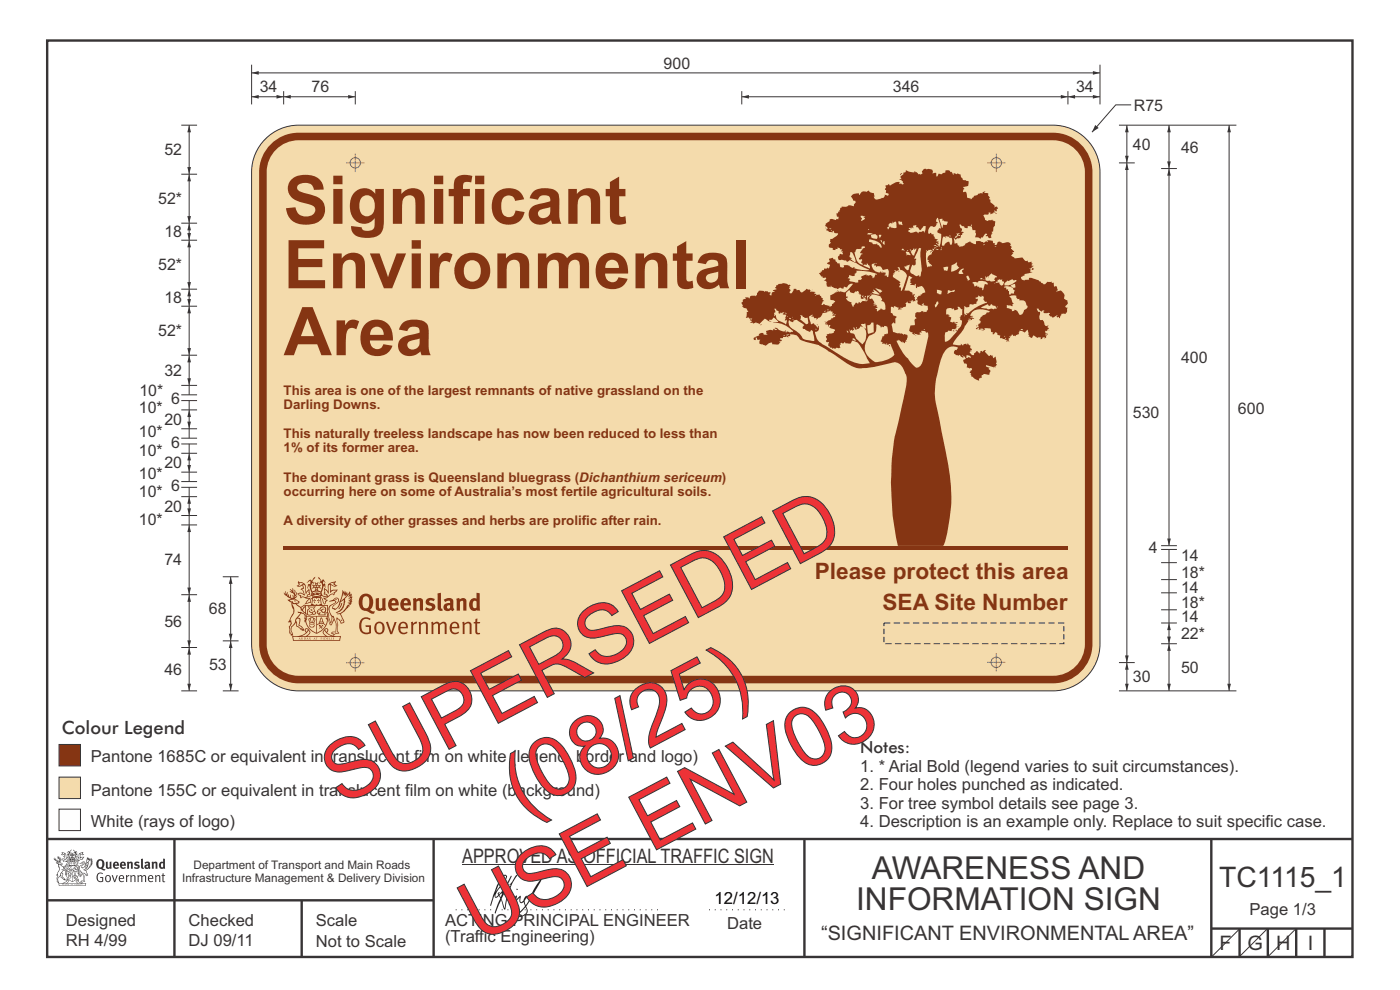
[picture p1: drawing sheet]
<svg xmlns="http://www.w3.org/2000/svg" width="297mm" height="210mm" viewBox="0 0 297 210" stroke-linecap="round" stroke-linejoin="round" font-family="sans-serif">
<defs><g id="words">
<g font-size="17.6" fill="#ed3237">
<text x="72.4" y="171" transform="rotate(-28 72.4 171)">SUPERSEDED</text>
<text x="110.7" y="173.1" transform="rotate(-28 110.7 173.1)">(08/25)</text>
<text x="101.7" y="200.2" transform="rotate(-28 101.7 200.2)">USE ENV03</text>
</g>
<g font-size="14.3" fill="#853513">
<text x="60.2" y="47.5">Significant</text>
<text x="60.2" y="61.2">Environmental</text>
<text x="60.2" y="75.4">Area</text>
</g>
<g font-size="6.7" fill="#373435">
<text x="185" y="186.5">AWARENESS AND</text>
<text x="181.6" y="193.1">INFORMATION SIGN</text>
</g>
<text font-size="6" fill="#373435" x="258.7" y="188.2">TC1115_1</text>
<g font-size="4.8" fill="#853513">
<text x="172.9" y="122.8">Please protect this area</text>
<text x="187.2" y="129.3">SEA Site Number</text>
</g>
<g font-size="4.2" fill="#373435">
<text x="98.1" y="183">APPROVED AS OFFICIAL TRAFFIC SIGN</text>
<text x="174.2" y="199.4">“SIGNIFICANT ENVIRONMENTAL AREA”</text>
<text x="258.7" y="201.6">F</text>
<text x="264.6" y="201.6">G</text>
<text x="270.8" y="201.6">H</text>
<text x="277.4" y="201.6">I</text>
</g>
<text font-size="3.9" fill="#373435" x="13.1" y="155.6">Colour Legend</text>
<text font-size="3.6" x="151.6" y="191.8">12/12/13</text>
<g font-size="3.5" fill="#373435">
<text x="19.3" y="161.6">Pantone 1685C or equivalent in translucent film on white (legend, border and logo)</text>
<text x="182.5" y="159.7">Notes:</text>
<text x="182.5" y="163.7">1. * Arial Bold (legend varies to suit circumstances).</text>
<text x="182.5" y="167.6">2. Four holes punched as indicated.</text>
<text x="19.3" y="168.9">Pantone 155C or equivalent in translucent film on white (background)</text>
<text x="182.5" y="171.6">3. For tree symbol details see page 3.</text>
<text x="19.3" y="175.5">White (rays of logo)</text>
<text x="182.5" y="175.5">4. Description is an example only. Replace to suit specific case.</text>
<text x="14" y="196.4">Designed</text>
<text x="40" y="196.4">Checked</text>
<text x="67" y="196.4">Scale</text>
<text x="94.4" y="196.3">ACTING PRINCIPAL ENGINEER</text>
<text x="154.3" y="197">Date</text>
<text x="265.1" y="194.1">Page 1/3</text>
<text x="14" y="200.8">RH 4/99</text>
<text x="40" y="200.8">DJ 09/11</text>
<text x="67" y="200.8">Not to Scale</text>
<text x="94.4" y="199.8">(Traffic Engineering)</text>
</g>
<g font-size="3.4" fill="#373435">
<text x="140.8" y="14.6">900</text>
<text x="55.1" y="19.6">34</text>
<text x="66.1" y="19.6">76</text>
<text x="189.4" y="19.6">346</text>
<text x="228.3" y="19.6">34</text>
<text x="240.6" y="23.5">R75</text>
<text x="34.9" y="32.9">52</text>
<text x="240.3" y="31.7">40</text>
<text x="250.6" y="32.4">46</text>
<text x="33.6" y="43.4">52*</text>
<text x="34.9" y="50.3">18</text>
<text x="33.6" y="57.4">52*</text>
<text x="34.9" y="64.3">18</text>
<text x="33.6" y="71.4">52*</text>
<text x="250.6" y="76.9">400</text>
<text x="29.6" y="83.9">10*</text>
<text x="34.9" y="79.8">32</text>
<text x="29.5" y="87.6">10*</text>
<text x="36.3" y="85.8">6</text>
<text x="240.3" y="88.7">530</text>
<text x="262.6" y="87.8">600</text>
<text x="29.5" y="92.7">10*</text>
<text x="34.9" y="90.1">20</text>
<text x="36.3" y="95">6</text>
<text x="29.5" y="96.8">10*</text>
<text x="29.5" y="101.6">10*</text>
<text x="34.9" y="99.3">20</text>
<text x="29.5" y="105.4">10*</text>
<text x="36.3" y="104.2">6</text>
<text x="29.5" y="111.3">10*</text>
<text x="34.9" y="108.5">20</text>
<text x="34.9" y="119.9">74</text>
<text x="243.7" y="117.2">4</text>
<text x="250.6" y="119.1">14</text>
<text x="250.6" y="122.6">18*</text>
<text x="250.6" y="125.7">14</text>
<text x="44.3" y="130.3">68</text>
<text x="250.6" y="129">18*</text>
<text x="250.6" y="132">14</text>
<text x="34.9" y="133">56</text>
<text x="250.6" y="135.6">22*</text>
<text x="34.9" y="143.2">46</text>
<text x="44.3" y="142">53</text>
<text x="250.6" y="142.7">50</text>
<text x="240.3" y="144.7">30</text>
</g>
<g font-size="2.8" fill="#853513">
<text x="60.2" y="83.7">This area is one of the largest remnants of native grassland on the</text>
<text x="60.2" y="86.7">Darling Downs.</text>
<text x="60.2" y="93">This naturally treeless landscape has now been reduced to less than</text>
<text x="60.2" y="96">1% of its former area.</text>
<text x="60.2" y="102.2">The dominant grass is Queensland bluegrass (Dichanthium sericeum)</text>
<text x="60.2" y="105.2">occurring here on some of Australia’s most fertile agricultural soils.</text>
<text x="60.2" y="111.4">A diversity of other grasses and herbs are prolific after rain.</text>
</g>
<g font-size="2.5" fill="#373435">
<text x="41.1" y="184.3">Department of Transport and Main Roads</text>
<text x="38.6" y="187.1">Infrastructure Management &amp; Delivery Division</text>
</g>
</g></defs>
<g fill="none" stroke="#373435" stroke-width=".51">
<path d="M10 8.6h276.9v194.4h-276.9zM10 178h277M37 178v25M92 178v25M170.7 178v24.9M257 178v25M10 191h82M64 191v12M257 197h30M263 197v6M269 197v6M275 197v6"/>
<path d="M281 197v6"/>
</g>
<path d="M96.7 193h43.3M150.4 193h16.9" fill="none" stroke="#373435" stroke-width=".21" stroke-dasharray=".2 1" stroke-linecap="butt"/>
<path d="M98.1 183.5h66.1" fill="none" stroke="#373435" stroke-width=".21"/>
<g fill="#373435">
<path d="M21.1 182.6a.94 .94 0 0 0 .2 1.4 .84 .84 0 0 0 0-1.4zM20.7 182.5a.92 .92 0 0 1 1.2-.1 .92 .92 0 0 1 .2 1.2l-.3 .6 .6 .2-.1 .2-.6-.1a1.41 1.41 0 0 1-1.3-1.2z" fill-rule="evenodd"/>
<path d="M22.5 182.8h.4v1.1l.1 .1 .3-.1v-1.1h.3l.1 1.4a1.27 1.27 0 0 1-1.2-.1z" fill-rule="evenodd"/>
<path d="M24.5 183.1l-.1 .3h.4l-.1-.3zM24.1 183a.66 .66 0 0 1 .9-.1 .66 .66 0 0 1 .2 .8h-.8v.2a.42 .42 0 0 0 .7 0l.1 .2a.79 .79 0 0 1-1.1 0 .79 .79 0 0 1 0-1.1z" fill-rule="evenodd"/>
<path d="M26 183.1l-.1 .3h.4l-.1-.3zM25.6 183a.66 .66 0 0 1 .8-.1 .66 .66 0 0 1 .3 .8h-.9l.1 .2a.42 .42 0 0 0 .6 0l.2 .2a.79 .79 0 0 1-1.1 0 .79 .79 0 0 1 0-1.1z" fill-rule="evenodd"/>
<path d="M26.9 182.9l.4-.1v.1a.46 .46 0 0 1 .5-.1 .46 .46 0 0 1 .4 .4v1.1h-.4v-1l-.2-.2-.2 .1v1.1h-.4z" fill-rule="evenodd"/>
<path d="M28.6 183l.5-.2 .5 .1-.1 .3-.5-.1-.1 .2a.56 .56 0 0 1 .7 .6 .56 .56 0 0 1-.8 .4l-.4-.1 .2-.3 .4 .1 .2-.1-.6-.4z" fill-rule="evenodd"/>
<path d="M29.9 182.2l.4-.1v1.8l.2 .4h-.3l-.2-.2z" fill-rule="evenodd"/>
<path d="M31.1 183.7v.3h.3v-.4zM30.7 183a.67 .67 0 0 1 .6-.2 .67 .67 0 0 1 .5 .5l.1 .8-.2 .3-.2-.2a.5 .5 0 0 1-.7 0 .5 .5 0 0 1 0-.7l.6-.1v-.3l-.6 .2z" fill-rule="evenodd"/>
<path d="M32.2 182.9l.3-.1 .1 .1a.46 .46 0 0 1 .5-.1 .46 .46 0 0 1 .3 .4v1.1h-.4v-1l-.1-.2-.3 .1v1.1h-.4z" fill-rule="evenodd"/>
<path d="M34.3 183.1l-.1 .7 .2 .2 .2-.1v-.7zM34.6 182.1l.4 .1v2.1l-.3-.1a.71 .71 0 0 1-1-.6 .71 .71 0 0 1 .9-.7z" fill-rule="evenodd"/>
<path d="M20.8 185.3l.7-.2 .4 .2-.2 .1a.69 .69 0 0 0-.8 .1 .69 .69 0 0 0-.2 .9l.3 .4 .5 .1h.2v-.6h-.4l-.1-.2h.7v.9a.96 .96 0 0 1-1.2-.1 .96 .96 0 0 1-.2-1.1z" fill-rule="evenodd"/>
<path d="M22.6 186a.57 .57 0 0 0-.1 .6 .57 .57 0 0 0 .6 .3 .7 .7 0 0 0-.2-1.1zM22.5 185.8a.69 .69 0 0 1 1.1 .6 .69 .69 0 0 1-1.1 .5 1.04 1.04 0 0 1 0-1.1z" fill-rule="evenodd"/>
<path d="M23.7 185.7l.2-.1 .4 1.3 .4-1.2h.3l-.6 1.4h-.2z" fill-rule="evenodd"/>
<path d="M25.6 185.8l-.2 .4h.7l-.2-.4zM25.4 185.8a.59 .59 0 0 1 .7-.1 .59 .59 0 0 1 .2 .7l-.9 .1a.45 .45 0 0 0 .3 .4 .45 .45 0 0 0 .5-.1l.1 .2a.74 .74 0 0 1-1-.1 .74 .74 0 0 1 .1-1.1z" fill-rule="evenodd"/>
<path d="M26.7 185.7l.2-.1 .1 .3 .5-.3-.1 .3-.4 .2v1h-.2z" fill-rule="evenodd"/>
<path d="M27.6 185.7l.2-.1 .1 .2a.45 .45 0 0 1 .5-.2 .45 .45 0 0 1 .3 .4v1.1h-.2v-1.1l-.2-.2-.4 .2v1.1h-.2z" fill-rule="evenodd"/>
<path d="M29.1 185.7l.3-.1v.2l.4-.2 .4 .3 .3-.3a.37 .37 0 0 1 .5 .4v1.1h-.2v-1.1l-.2-.2-.4 .2v1.1h-.2v-1.1l-.2-.2-.4 .2v1.1h-.2z" fill-rule="evenodd"/>
<path d="M31.8 185.8l-.2 .4h.7l-.2-.4zM31.5 185.8a.59 .59 0 0 1 .8-.1 .59 .59 0 0 1 .2 .7l-.9 .1a.45 .45 0 0 0 .3 .4 .45 .45 0 0 0 .5-.1l.1 .2a.74 .74 0 0 1-1-.1 .74 .74 0 0 1 0-1.1z" fill-rule="evenodd"/>
<path d="M32.9 185.7l.2-.1 .1 .2a.45 .45 0 0 1 .4-.2 .45 .45 0 0 1 .4 .4v1.1h-.2v-1.1l-.2-.2-.4 .2v1.1h-.3z" fill-rule="evenodd"/>
<path d="M34.5 185.3l.2-.1v.5h.4l-.1 .1h-.3v1v.1h.3l-.1 .2-.4-.1v-1.2h-.2v-.1h.2z" fill-rule="evenodd"/>
<path d="M13.2 180.9l.5 .2-.6 .2 .3-.3zM13.7 181.2l.3 .1 .1 1 .3-.5 .1 .5h-.2l-.1 .3-.7 .1v-.3l-.4-.1 .3-.1 .6 .2-.4-.7h.2zM13.2 180.7v.4l-.3 .2 .3 .1 .4-.2 .1 .4-.3 .2 .2 .1 .2 .4-.4-.2-.4 .1 .5 .6 .2-.1 .8 .1-.6 .6 .2 .1 .6-.2-.1-.3 .3-.2h-.2l-.1 .5-.5 .1 .5-.7h-.5l.6-.2-.4 .1 .3-.3-.1-.6-.1-.1-.3 .5v-.2a.8 .8 0 0 0-.9-1.1z" fill-rule="evenodd"/>
<path d="M17 181.1l.5-.2-.3 .2 .4 .2zM16.8 181.2h.1l.1 .9 .3-.2 .4-.1-.3 .3v.2h-.4l-.3 .3-.1-.3h-.3l.1-.2-.1-.4 .4 .6 .1-.1zM16.3 181.5l-.1 .9 .4 .1h-.6l.6 .1-.2 .1h-.3l.4 .4h-.2v.4l-.5-.9 .5 1 .4-.6-.4-.2 .9-.5 .2 .1 .4-.5 .1-.2-.8 .2-.1-.7 .4 .2 .5-.1-.4-.2 .2-.3a.88 .88 0 0 0-1 1.2z" fill-rule="evenodd"/>
<path d="M15.5 182.9l.3 .2h-.2v.3l-.1-.3h-.1h.2z" fill-rule="evenodd"/>
<path d="M15.1 182.9l.2 .2h-.2v.3v-.3h-.2h.2z" fill-rule="evenodd"/>
<path d="M14.9 182.8h.9l.1 .7-.3 .1-.8-.1zM14.8 182.4l-.2 1.3h1.4l-.2-1.3-.1 .2h-.8z" fill-rule="evenodd"/>
<path d="M14.9 184.5v.2l.3-.1-.1-.1zM14.4 183.8l.2 .2-.3 .2v.5l.2 .1 .3-.1-.4-.4 .3 .2 .4-.1-.2-.4 .2-.2zM14.3 183.7h.9a.5 .5 0 0 0 .1 .8l-.3 .3a.47 .47 0 0 1-.7 0 .47 .47 0 0 1 0-.7l.1-.1z" fill-rule="evenodd"/>
<path d="M15.6 184.2l.1-.1a.33 .33 0 0 1 .5-.2 .33 .33 0 0 1 .1 .5l-.3-.1 .2-.2-.4 .1h-.1l.2 .1 .1 .2h.3v.3h-.6l.1-.2h-.3zM15.5 184.2l-.1 .4h.2l-.1 .3h.9v-.3a.44 .44 0 0 0 0-.7 .44 .44 0 0 0-.7 .1z" fill-rule="evenodd"/>
<path d="M15.7 185.7l.4 .1zM15.9 185.2l.1 .4h-.2zM15.9 185.1l-.3 .7-.3 .2a.98 .98 0 0 1 1.1 .1z" fill-rule="evenodd"/>
<path d="M15.6 186l.3 .2v-.2h.2l-.2 .5v-.2l-.3 .1 .2-.2z" fill-rule="evenodd"/>
<path d="M15 185.3l.1 .1-.2 .3zM14.6 185.9h.4a.22 .22 0 0 1-.2 .3 .22 .22 0 0 1-.2-.3zM14.5 185.3l.2 .4zM14.6 185.8l.4 .1zM14.7 185.2l.2 .1-.1 .4zM14.4 185.2l.1 .5a.36 .36 0 0 0 0 .5 .36 .36 0 0 0 .5 0 .36 .36 0 0 0 .1-.5 .41 .41 0 0 0-.1-.5 .41 .41 0 0 0-.6 0z" fill-rule="evenodd"/>
<path d="M14.6 184.1l.2 .2z" fill-rule="evenodd"/>
<path d="M18.3 183.4l.1-.1v.4l-.5 .4z" fill-rule="evenodd"/>
<path d="M17.5 182.9l.2-.1 .3 .2-.7 .8-.1 .3 .3 .1a1.07 1.07 0 0 0 .7-.9l.4-.3v.2a1.36 1.36 0 0 1-1 1.3 1.32 1.32 0 0 0 1.2-1.6l.5-.7-.2 .5 .4-.2-.4 .4 .4-.2-.4 .5 .4-.1-.5 .2h.4l-.4 .2h.4l-.4 .1 .1 .1h-.2l.1 .2-.3 .1a.82 .82 0 0 1-.9 .6l.3 .1 .5 1h-.3l-.2-.4-.4-.2 .1 1.8 .2 .1-.6 .2-.2-.2 .5-.1v-.2a2.24 2.24 0 0 0-.7-2.1l-.1-.2a.7 .7 0 0 1 .7-1l.1-.2zM16.6 184.6l.4 1.2 .2-.8 .2 .3-.3 .7-.4-.8h-.1l.1-.2zM18.5 182.2l.1 .3 .2-.2v.3l.2-.3v.2l-.8 .6zM16.8 183.2l.7-.1 .1 .2a.87 .87 0 0 0-.8 .6 .87 .87 0 0 0 .2 .9l.2 .4-.1 .5-.3-1.1-.2-.1-.1 .1 .1 .3-.2 .3 .3 .1 .2 .7h.3l.3-.6a1.61 1.61 0 0 1 .1 1.4h-.3l-.2 .3h.2l.1 .2 .2-.2h.5l-.2-.3-.1-1.5 .2 .1a.4 .4 0 0 0 .2 .4 .4 .4 0 0 0 .5-.1l-.5-1 .8-.6 .1-.3h.3l-.1-.1 .3-.3h-.2l.2-.3-.1 .1 .1-.3-.1 .1 .1-.4h-.1l.1-.3v-.1l-.2 .2-.1-.4-.2 .4-.1-.4-.1 .2-.2-.3v.3l-.2-.4-.4 1.6a.58 .58 0 0 1-.8 .6l.7-.8v-.4h-.4z" fill-rule="evenodd"/>
<path d="M18.2 185.4l.3 .1z" fill-rule="evenodd"/>
<path d="M12.5 187.5h5.7l-.1 .3h-5.5zM13.5 187.4l.5-.3 .4-.4v.1l.1 .1-.3 .4zM14 186.6h.3l-.2 .2zM16.3 186.7l.3 .4 .6 .3h-.6l-.3-.2-.1-.3zM16.4 186.6h.2l-.1 .2zM12.4 187.4l.1 .5h5.7l.1-.5-.8-.1-.6-.2-.3-.2 .1-.4a.47 .47 0 0 0-.6 .3 .47 .47 0 0 0 .4 .6h-2.3a.47 .47 0 0 0 .4-.6 .47 .47 0 0 0-.6-.3l.1 .4-.3 .2-.6 .2z" fill-rule="evenodd"/>
<path d="M13.3 187.6v.1zM13.3 187.5l-.1 .3h.2z" fill-rule="evenodd"/>
<path d="M13.5 187.5l.1 .3 .1-.3v.3z" fill-rule="evenodd"/>
<path d="M13.9 187.5l.1 .3zM13.8 187.5v.3l.2-.1v-.1z" fill-rule="evenodd"/>
<path d="M14.2 187.6l.1 .1zM14.2 187.5l-.1 .3h.3z" fill-rule="evenodd"/>
<path d="M14.4 187.5h.2l.1 .3h-.3z" fill-rule="evenodd"/>
<path d="M15.1 187.6v.1zM15.1 187.5l-.1 .3h.2z" fill-rule="evenodd"/>
<path d="M15.2 187.5h.3l-.1 .3z" fill-rule="evenodd"/>
<path d="M15.8 187.5h.2l-.1 .3z" fill-rule="evenodd"/>
<path d="M16.1 187.5l.1 .3z" fill-rule="evenodd"/>
<path d="M16.3 187.5l.1 .3zM16.3 187.5v.3l.2-.1v-.1z" fill-rule="evenodd"/>
<path d="M16.6 187.5h.2v.3h-.2z" fill-rule="evenodd"/>
<path d="M16.9 187.5l.1 .3h-.1z" fill-rule="evenodd"/>
<path d="M17.1 187.5l.1 .3z" fill-rule="evenodd"/>
<path d="M17.3 187.5l.1 .3z" fill-rule="evenodd"/>
<path d="M14.9 182.1a.71 .71 0 0 1 .9 .1zM15.6 182.2l.2 .2zM15 182.2l.3 .1zM14.8 182.3l.1 .1zM15.2 181.9h.3zM15.2 181.3h.1v.2zM15.2 181h.2v.2zM15.3 181.6l.1 .2h-.2zM15.4 181.3l.1 .2zM15 181.3l.1 .2h-.1zM15.6 181.3h.1v.2zM14.4 180.6l-.3 .3 .5-.2v.5l-.3-.1-.1 .6 .2-.5 .3 .9v.4h1.2v-.4l.4-.9 .2 .4-.2-.6-.2 .1v-.4l.3 .2-.2-.4-.2 .3-.5-.6v.1a.41 .41 0 0 1 .3 .4 .41 .41 0 0 1-.2 .4l.2-.2a1 1 0 0 1 0 1.1l-.2-.1-.1-.3h.4l-.2-.2 .2-.3-.3 .2v-.5l-.3 .2-.2-.2 .1 .4-.4-.1 .1 .3-.1 .2h.4l-.1 .3-.3 .1a.93 .93 0 0 1 .1-1.1l.1 .3v-.4h-.2l.4-.6-.5 .5-.1-.1z" fill-rule="evenodd"/>
<path d="M12.4 183.4l.4 .1 .6 .5v.3a.83 .83 0 0 1 .6 1.1v-.2a.8 .8 0 0 0-1-.8l.4 .2-.6 .7-.1 .5a.95 .95 0 0 0-.3 1.3l-.1-.1a.77 .77 0 0 1 .1-1.1l-.1-.5-.1 .1 .2-.5a1.31 1.31 0 0 0 0-1.6zM13 185.3h.3l-.1 .8 .5 .4-.2-.1a.68 .68 0 0 1-.6-.8zM12.1 183a.68 .68 0 0 1 1 .3l-.5 .1-.1-.3zM11.4 182.1a1.19 1.19 0 0 0 1 .8h-.5l.4 .4 .1 .6a.9 .9 0 0 1-.2 1.2l-.3 .6 .3-.1v.2a1.04 1.04 0 0 0-.1 1.2l.2 .3h.3l-.1-.2a.8 .8 0 0 1 .2-1.1l.1-.3a.89 .89 0 0 0 1.1 .9l-.6-.6 .1-.8-.3-.1 .4-.5 .4 .3 .1 .8a1.01 1.01 0 0 0-.3-1.4l.3-.5-.4 .3a.41 .41 0 0 1 .4-.5h-.1l-.5 .2-.5-.3 .3-.1a.5 .5 0 0 0-.5-.5l.3-.3-.3 .1 .3-.4-.1-.2-.1 .3-.1-.6-.1 .4-.1-.6-.1 .3-.3-.2 .3 .3-.3-.1a.62 .62 0 0 1 .5 .9l-.1-.4v.4l-.3-.1v-.4l-.1 .3-.1-.3-.2 .2v-.5l-.1 .3-.1-.4v.4z" fill-rule="evenodd"/>
<path d="M12.6 183.1l.1-.1 .2 .2z" fill-rule="evenodd"/>
<path d="M14 183.6h2.7v1l-.1-.9h-2.5v1.2h2.5v-.3v.6v-.2h-1.2v2a2.13 2.13 0 0 0 1.3-1.8 1.69 1.69 0 0 1-1.6 1.8l-.6-.4-.4-.6-.1-1.2v.6l.4 .8 .9 .8v-2h-1.2z" fill-rule="evenodd"/>
<circle cx="17.7" cy="182.9" r=".08"/>
</g>
<g fill="#252726">
<path d="M107.5 188.7l.2-.2-.5 .7zM106.3 189.5l.3 .1-.4 .7-.2-.4zM106.8 185.9l.5-.1a9.3 9.3 0 0 1-2 3.2l-.1 .2 1-2.5zM106.5 186a14.7 14.7 0 0 0-2.2 4.9l-.3 1.1 .1 .2 .8-2.4a.42 .42 0 0 0 .2 .7 .42 .42 0 0 0 .6-.3l.2-.2 .2 .6-1.1 3.1h.2l1.1-2.8 .6 1.9 .2 .2 .2-.5a13.5 13.5 0 0 1 2-6.2l.4-.6-.1-.1-1.6 2.1 .4-.1a14.9 14.9 0 0 0-1.3 5.1l-.4-1.2a1.39 1.39 0 0 1 .2-1.8l.1-.2a.92 .92 0 0 0 .8-1.2 .75 .75 0 0 0-.8 .7l-.1 .2 1.6-3.4h-.1l-.4 .7a10.5 10.5 0 0 1-2.2 3.2l.2-.4a.32 .32 0 0 0-.4 .2 .32 .32 0 0 0 .1 .4l-.5 .4a3.2 3.2 0 0 1 1.1-2.3l.5-.6a2.49 2.49 0 0 0 .7-1.6l-.3-.2z" fill-rule="evenodd"/>
<path d="M111.5 192.4a1.15 1.15 0 0 1 .1 1.3 1.15 1.15 0 0 1-1.2 .6h-.5zM108.1 190.1l-.2 1.7 .3 .2 1.2-1.5-.3 1.1 1.1-1.2a.94 .94 0 0 0 .4 1.2l.5-.3 .3 .9-1.2 1.3a.98 .98 0 0 0-.5 1 1.9 1.9 0 0 0 2.3-1.3l-.1-.3a1.02 1.02 0 0 1 .3-1.4l.5-.9 1.5 .3-.2-.5v.3l-1.1-.2v-.2l2-3.6 .1-.3-.1-.1-1.8 2.7a6.6 6.6 0 0 1-1.5 3l-.2-.2a1.01 1.01 0 0 1 .4-1.4l.1-.3-.3-.1-.3 .4-.2 .6-.6 .4-.1-.4 .1-.9-.2-.1-.8 .9 .2-.9-.2-.1-1.4 1.8 .3-1.4v-.2z" fill-rule="evenodd"/>
<path d="M109.6 188.5l.3 .3h-.3z" fill-rule="evenodd"/>
</g>
<path d="M262.9 197.1l-5.7 5.8M268.8 197.1l-5.8 5.8M274.8 197.2l-5.8 5.8" fill="none" stroke="#373435" stroke-width=".21"/>
<path d="M12.5 164.8h4.6v4.6h-4.6z" fill-rule="evenodd" fill="#f4dbac" stroke="#373435" stroke-width=".21"/>
<path d="M12.5 157.9h4.6v4.6h-4.6z" fill-rule="evenodd" fill="#7d201e" stroke="#373435" stroke-width=".21"/>
<path d="M12.5 171.6h4.6v4.6h-4.6z" fill-rule="evenodd" fill="#fefefe" stroke="#373435" stroke-width=".21"/>
<path d="M56.7 29.1a9.9 9.9 0 0 1 6.6-2.5h160.1a10 10 0 0 1 10 9.9v100.1a10 10 0 0 1-10 10h-160.1a10 10 0 0 1-9.9-10v-100.1a9.9 9.9 0 0 1 3.3-7.4z" fill-rule="evenodd" fill="#f4dbac" stroke="#373435" stroke-width=".21"/>
<path d="M57.4 30.6a8.3 8.3 0 0 1 5.9-2.4h160.1a8.4 8.4 0 0 1 8.4 8.3v100.1a8.4 8.4 0 0 1-8.4 8.4h-160.1a8.4 8.4 0 0 1-8.3-8.4v-100.1a8.3 8.3 0 0 1 2.4-5.9z" fill-rule="evenodd" fill="#853513"/>
<path d="M58.9 31.4a6.7 6.7 0 0 1 4.4-1.6h160.1a6.8 6.8 0 0 1 6.8 6.7v100.1a6.8 6.8 0 0 1-6.8 6.8h-160.1a6.8 6.8 0 0 1-6.7-6.8v-100.1a6.7 6.7 0 0 1 2.3-5.1z" fill-rule="evenodd" fill="#f4dbac"/>
<path d="M53.4 13.7v8.4M60.2 19.3v2.8M226.6 19.3v2.8M233.4 13.7v8.4M53.4 20.5h6.8" fill="none" stroke="#373435" stroke-width=".21"/>
<g fill="#373435">
<path d="M53.4 20.5l1.5-.4v.8z"/>
<path d="M58.7 20.1l1.5 .4-1.5 .4z"/>
</g>
<path d="M226.6 20.5h6.8" fill="none" stroke="#373435" stroke-width=".21"/>
<g fill="#373435">
<path d="M231.9 20.1l1.5 .4-1.5 .4z"/>
<path d="M226.6 20.5l1.5-.4v.8z"/>
</g>
<path d="M240 22.2h-3.3l-5 5.8" fill="none" stroke="#373435" stroke-width=".21"/>
<path d="M232.4 26.5l.7 .7-1.4 .8z" fill="#373435"/>
<path d="M248 123v2.8M248 136.6v10" fill="none" stroke="#373435" stroke-width=".21"/>
<g fill="#373435">
<path d="M248 136.6l.4 1.5h-.8z"/>
<path d="M247.6 145h.8l-.4 1.6z"/>
</g>
<path d="M248 35.8v80M248 116.6v6.4M248 125.8v3.6" fill="none" stroke="#373435" stroke-width=".21"/>
<g fill="#373435">
<path d="M248 35.8l.4 1.5h-.8z"/>
<path d="M247.6 114.2h.8l-.4 1.6z"/>
</g>
<path d="M260.8 26.6v120" fill="none" stroke="#373435" stroke-width=".21"/>
<g fill="#373435">
<path d="M260.8 26.6l.4 1.5h-.8z"/>
<path d="M260.4 145h.8l-.4 1.6z"/>
</g>
<path d="M248 26.6v9.2" fill="none" stroke="#373435" stroke-width=".21"/>
<g fill="#373435">
<path d="M248 26.6l.4 1.5h-.8z"/>
<path d="M247.6 34.2h.8l-.4 1.6z"/>
</g>
<path d="M53.4 15.5h180M237.4 26.6h24.9M246.3 35.8h3.4M246.3 119.4h3.4M246.3 116.6h3.4M246.3 115.8h3.4M246.3 129.4h3.4M246.3 125.8h3.4M246.3 123h3.4M237.4 146.6h24.9" fill="none" stroke="#373435" stroke-width=".21"/>
<g fill="#373435">
<path d="M53.4 15.5l1.5-.4v.8z"/>
<path d="M231.9 15.1l1.5 .4-1.5 .4z"/>
</g>
<path d="M40.1 137.4v9.2" fill="none" stroke="#373435" stroke-width=".21"/>
<g fill="#373435">
<path d="M40.1 137.4l.4 1.5h-.8z"/>
<path d="M39.7 145h.8l-.4 1.6z"/>
</g>
<path d="M40.1 126.2v11.2" fill="none" stroke="#373435" stroke-width=".21"/>
<g fill="#373435">
<path d="M40.1 126.2l.4 1.5h-.8z"/>
<path d="M39.7 135.8h.8l-.4 1.6z"/>
</g>
<path d="M40.1 111.4v14.8" fill="none" stroke="#373435" stroke-width=".21"/>
<g fill="#373435">
<path d="M40.1 111.4l.4 1.5h-.8z"/>
<path d="M39.7 124.6h.8l-.4 1.6z"/>
</g>
<path d="M38.5 137.4h3.3M38.5 126.2h3.3M38.5 146.6h3.3" fill="none" stroke="#373435" stroke-width=".21"/>
<path d="M158 63.1h.8l.1 .2a.89 .89 0 0 1 1.4-.4l.5-.9a.48 .48 0 0 1 .7-.3l.8 .2 .1-.2 .5 .1v.2l.6 .1-.2 .2v.2l.4 .2v-.6l.6-.2v-.2h-.3l.7-.3-.3-.3 .3-.2v-.4l1.3-.4h.7l.6 .4 .1-.2 .3 .3-.2 .1v.4h-.1l.3 .6-.2 .2v.3h.4l.5-.9h.5l.2 .3a.44 .44 0 0 1 .5-.1 .44 .44 0 0 1 .2 .4l.3 .2 1-.8 .3 .2 .4-.1 .2 .2v.3l.2-.1 .9 .2-.3 .1-.1 .2h.3a.65 .65 0 0 0 .9 .2v.2l.3 .2v.2l.4 .2-.1 .3 .4 .3h-.3l-.3 .7 .5 .1-.2-.2h.3l.1 .2 1 .2 .1 .2 .1-.1 .3-.1v-.4l.6-.4 .1-.2-.3-.2a.68 .68 0 0 1-.8-.5 .68 .68 0 0 1 .6-.8l.5-.4 .2 .1 .1-.3 .7 .1 .1-.1 .8 .2 .4-.1 1.5-1.7h-.3a1.07 1.07 0 0 0-1 .8l-.6-.2-.1 .4-.8-.2-.6 .3v-.1l-1.2-.4v-.2h-.2v.3l-.7-.1-.1-.5 .1-.5-.7-.3 .3-.2 .1-.4-.5 .1-.3-.4-.1 .2-.6-.9h.4l-.1-.2 .4-.2-.1-.2h.5v-.4l.6 .1 .2-.2 .2 .2 .3-.8-.7-.3 .6-.4-.1-.6 .8-.2 .1 .3 .5 .1v.4h.2l.2 .4 .4-.1 .2 .8 .6 .2 .2-.2-.2-.3 1-.1v.2l.3-.1 .7 .6 .4-.2-.1 .2 1 .3 1.5 .1h.6l.1-.1-4.2-2-.4 .3-.3-.2-.9-.2-.6 .1a.8 .8 0 0 1 .1-1.1l.3-.2 .3 .1 .2-.2-.2-.3 .2-.2h-.5l.3-.3-1-.5v.3h-.5l.1 .2h-.5l-.2-.4-.7-.1-.1-.2 .1-.5 .4-.3-.2-.1v-.6l.4-.1 1-.6 .3-.6h-.7l-.2-.5h-.3l.2 .3-1-.1v-.2l-.5-.1 .4-.5-.7-.5 .2-.1v-.3l.8-.6v-.3a1.45 1.45 0 0 1 1.4 .1l.1-.2h.4v-.3l.1-.2h-.4l-.2-.8 .3 .1 .2-.5h.3l-.2-.1 .3-.6 .3-.1v-.2h1.2a1.18 1.18 0 0 1 1.3 0v-.4l.5-.5-.1-.3-.5-.1-.5-.9 1-.5 .7-.1 .1 .3h.1a1.03 1.03 0 0 1 1.5-.6l.5-.3 .3 .4 .7 .2 .1 .5 .1 .1-.2 .1 .2 .5a1.62 1.62 0 0 0 1.5-.2 .56 .56 0 0 0 .6-.7l.7 .2 .2-.3-.1-.2h-.6l.1-.7-.2-.1 .2-.5-.1-.4h.4l.2-.2 .3 .3 .4-.3a2.01 2.01 0 0 1 1.7-.5l-.2 .5 .4-.2 .2 .2 .5-.1-.2-.2-.1-.4h-.2v-.3l-.5 .1 .4-.3-.2-.2 .2-.1-.2-.2 .7-.5-.1-.2 .6-.3 .1-.2 1.4 .4h.3v-.3l.3 .3 .1-.1 .4 .5 .2-.1 .3 .1 .4-.2a.65 .65 0 0 1 .1-.7 .65 .65 0 0 1 .8-.1l.6-.2 .6 .2 .2 .5-.2 .3 .8-.1 .2 .8 .4-.7a.73 .73 0 0 0 1-.1l.3-.1 .1-.4 .7-.1 .4 .4 .1-.1 .2 .2 .2 .5 .2-.4 .6 .3 .2-.2 .6 .2 .1 .6 .3 .3 .1 .3 1.2 .2-.1 1-1.1 .2 .3 .5-.2 .1-.1 .6 .4-.1a.59 .59 0 0 1 .4 .7l.1 .5 .7 .2 .1 .2a2.37 2.37 0 0 1 1.4-1l.1-.2 .5-.1 .5 .1v-.3l.6-.2-.3 .2 .1 .1 .8 .1v.6l.4 .4-.3 .1 .3 .3v.5l1 .8-.2 .3 .6-.1 .2 .4h-.2l-.1 .5-.4-.1 .3 .3h-.5l.1 .2-.8 .3v-.4h-.4v.2l.1-.1a.67 .67 0 0 1-.9 .3l-.3 .2 .4 1 .5 .2 1-.3 .2 .4 .1-.3 .4 .3-.1 .9-.4 .5v.7l-.3 .1 .2 .3-.4 .7 .2 .1-.6 .2-.3-.5h-.4l.4-.2-.3-.3-.2 .1-.5 .8h-.4l-.1 .3-.6-.3h-.5l.2-.9-.2-.2 .1-.4-.6-.1-.2-.7-.9-.1-.1 .4-.5-.1-.2-.3-.5-.1-.1-.3-.4 .1 .3 .7 .3 .1-.2 .7h.4l.2 .1-.4 .2v.3h-.2v.6l-.2 .1-.2-.1-.1 .2-.4-.1-.3 .3-.4-.3 .2 1.2 .6-.2 .2 .6h.2v.3a1.7 1.7 0 0 0 1.4-.8l1-.4 .9 .6 .3-.1v-.5l.5-.1 1 .3v.1l.6-.3-.1-.1 .5 .2-.3-.4h.3l1.1 .2v.4l-.1 .1h.5l-.1 .3a.51 .51 0 0 0 .7-.5l.5-.1 .3 .1v.2l1.5-.2v.1a.31 .31 0 0 1 .4 .2 .31 .31 0 0 1-.1 .4v.1h.2l.1 .3-.1 .3 .7 .5-.1 .1-.2 .1-.1 .1h.2l-.5 .6 .8 .6 1.6-.2 .2 .2a.63 .63 0 0 0 .9 .5l.1 .3 .8-.1v.4h.2l-.2 .2v.5l.1-.3 .4 .1-.3 .1-.4 .5-.3-.1v.2h.2v.6h.5l-1.7 .4v.3l-.8 .3 .2 .6 .6 .2v-.1l.9-.1v-.3l.5-.1 1.6 .6 .1 .2h.3l.1 .3 .7 .3 .6-.5 .9-.1v.3h.5v.9l.5-.2a.68 .68 0 0 1 .1 1h-.1v.2l1-.3 .4 .5a.94 .94 0 0 1 .2 1.2l.8 .4 .1 .6-.6 .7 .2 .3h.3l-.1 .2a.77 .77 0 0 1-.3 .9v.2h-.9v.3h-.2l-.1 .5-.2 .1-.1-.3-.2 .1-.3-.1 .3-.3-1.1 .5-.2-.3h-.3l-.3-.3 .3-.4h-1.3l-.1-.3 .2-.1-.4-.1-.1 .2-.5-.2-.3-.5-.4 .1 .3 .6h.4l.1 .4a1.54 1.54 0 0 0 0 1.4h.5l.5 1.2 .4 .1 .4-.1-.1 .1h-.2l.1 .3h.2v.3h-.3l-.2 .5-.3-.1 .1 .5 .4 .1 .1 .2a.32 .32 0 0 0-.3-.1 .32 .32 0 0 0-.3 .2l.4 .1-.2 .1 .1 .3-.5 .2 .2-.1-.3-.2v.1h-.3v.3l-.3 .1 .1-.5-.3 .2-.1-.2-.4 .2-.8-.6-.3 .6-.8-.4 .2-.2-.3-.1 .1-.1-.2-1-.6 .6-.6-.3h-.5l-.2 .3 .1 .3-.8 .3 .1 .2-.2-.1-.3 .1-.3-.3v.2h-.3l-.2 .6-.2-.1 .1 .8h-.7l.4-.4-1.1-.2v-.2h-.5v-.6l-.7-.1 .2-.2-.3-.3h-.2l-.3 .4h-.3v-.3l.2-.1-.5-.1-.1-.7-1.3-.1 .2 .3-.6 .2 .2-.2-.2-.2-.6 .1 .2 .1-.1 .1-.4-.1 .2-.4h-.3l-.2 .4-.2-.2 .6-.5h-.2l.1-.5 .4-.1 .1-.5-.4-.2 .3-.2v-.3l.5-.4v-.1l.5-.2 .3-.4 .7-.1v-.2l-1.2-.3a2.22 2.22 0 0 0-2.9 1.3l.6 .1-.6 .3 .3-.1 .5 .2-.1 .1h-.3l-.1 .3h-.9l.2 .2-.8 1-.5 1.1-1.8 2.3-.2 .6 .6 .1a.79 .79 0 0 0 1.1-.1v-.2l.3 .4 .2-.1v-.2l.6-.1 .1 .3 .3-.4 .2 .4 .3 .1v.6l.3 .1v.3l-.4 .1v.1h.3l-.4 .2 .5 .6h.4l.1-.4 .4-.4h.3l.1 .2 .3 .1v.2l.2-.1v-.4h.3l.1 .2 .5-.4h.3l-.3 .3 .9 .9h.1l.2-.2 .2 .2 .2-.1 .2 .6 .6-.3 .2 1.2-.2 .2 .2 .4h-.2l-.1 .5h-.1v-.2l-.4 .1-1.5-.5v.3l.8 .3-.3 .2 .2 .2a.51 .51 0 0 1 0 .8v.3l-1.3-.2v.2l-.4 .3 .1 .4-.3-.1-.3 .2v.5l-.8-.4-.5-.5h-.3v-.3l-.2-.1 .1-.3-.3-.1v-.2l.3-.2-.1-.2 .2 .1 .1-.4-1.1-.3 .1-.5-.2-.3h-.5l-.1-.8 .5-.2-.3-.5h-.2v.3h-.2l-.1-.2h-.2l-.2-.4a1.12 1.12 0 0 1-1.3-.4l.1-.5h.1l-.1-.2 .5 .1v-.3l.2-.2a1.89 1.89 0 0 0-2.8 .7 23.8 23.8 0 0 0-2 7.3 20.9 20.9 0 0 0 1 7.5l1 5.2a39 39 0 0 1 .6 18.3 7.7 7.7 0 0 1-.9 3h-9.6l-.2-.8a58.5 58.5 0 0 1-.3-22.9l2.2-10.2a4.2 4.2 0 0 0-.4-3.2 2.18 2.18 0 0 0-2.9-1.7 25.6 25.6 0 0 1-6.7 1.1 13.7 13.7 0 0 1-5-2.8l-1.5-.8a9.2 9.2 0 0 0-4.4-1.9 2.83 2.83 0 0 1-2.2-1.4l-1.6-.3 .2 .4h-.5l.1 .3-.4-.3-.1 .2h-.7v.2l-.6 .1v.2l.4 .1-.1 .3h-.4l-.1 .2h.3a1.45 1.45 0 0 1-1.8 .4v-.3l-.8 .2a.6 .6 0 0 1-.5 .4 .6 .6 0 0 1-.6-.3l-.7-.1-.1-.6 .2-.2-.7-.1v-.3l-.2-.1h-.1v.6l-.3-.1-.1-.4 1.2-.6-.1-.1a.56 .56 0 0 1 .5-.4 .56 .56 0 0 1 .5 .4h.8v-.1h-.3l.2-.2-.2-.5 .9-.2 .6 .1 .2-.4 .2 .3h.4l.1-.2-.5-.1v-.2l.5 .1a1.73 1.73 0 0 0 1.5 .7l.3-.2v.4l.2-.2 .8 .2 .2-.1 .2 .1 .2-.3-.1-.1a6.7 6.7 0 0 0-4.2-1.8h1.1v-.1l-1-.8-.3 .4h-.6v.2l.5 .2h-.4l-1.1-.6-1.2 1.2a.86 .86 0 0 0-1.2-.2l-.1-.2h-.6l.4-.1v-.2l-.4-.2 .2-.2 .2 .1 .1-.2h-.6l-.2-.3-.5 .1 .1-1.2 .4-.1-.4-.6-.7-.2v-.2h-.2l.1-.2-.2-.5h-.2l.4-.4v-.2a.45 .45 0 0 1 .6-.4zM210.7 78h.3l-.2 .1zM192.8 58.5l.7 .3-.4 .4 .1 .6-.2 .1 .4 .2-.4 .2 1.1 .2v-.3h.2v.9h.3v-.3h.2a1.08 1.08 0 0 1 1.1 .1 1.08 1.08 0 0 1 .4 1.1l-1 .5v.2a.54 .54 0 0 0-.6 .2 .54 .54 0 0 0-.1 .6h-.3l.5 .3-.2 .4a1 1 0 0 0 1.3 .7l-.3-.3 .2-.3 .2 .1-.1 .3 .9 .2a.92 .92 0 0 1-.2 1.2l-.7 .1v-.2l-.9 .2h-.5l-.3 .2v.8l.2 .4a.74 .74 0 0 0-.3 1.1l-.1 .3h-.8l-.3 1.1 .3 .4h.5l-.2 .1 .1 .2 1.7 .2v-.2h-.2v-.3l.4 .1-.1-.4 .9 .1 .2 .3 .3-.1 .1 .3 .1 .6-1.2 5.1a1.72 1.72 0 0 1-1.4 1.5l-1.6-1.7a12.2 12.2 0 0 1-2.6-4h.4v-.2l.9 .6v-.3l.4 .4 .2-.3 .4-.2-.3-.2 .2-.3a.53 .53 0 0 0 .1-.5 .53 .53 0 0 0-.5-.3l.1-.1-.2-.1-.1 .2a.68 .68 0 0 0-.9-.2v-.2a.83 .83 0 0 1-1.2-.1l-.2-.1-.3-1.5 .4-.6 .1 .3h.3l-.1-.8 .3-.6-.5-.2-.4-.5-.3-.1v-1.3h.5v.2l.2-.1-.1-.3 1.1 .4-.2 .4 .8-.1-.4-.3h.7v-.2h.6l.1-.5-.2-.2 .3-.4 .2 .2 .6 .1 .3-.6 .3 .1-.1 .2 .6-.1-.3-.7 .1-.2h-.2v-.3l.2-.1-.2-.3-.2 .4-.2-.7-.6-.3-1-.1zM171.7 67.1l.8-.3-.4 .4h.5l.1 .3 .6 .1-.1 .2 .4-.4a1.11 1.11 0 0 0 .9-1h.2a.66 .66 0 0 0 .9-.3l.1-.2 .1 .3 .5-.3-.1 .2 .4-.1v.6l.1-.2 .2 .2-.3 .3h.6v.3l-.9 .3 .1 .2-.4 .3-.2-.1-.1 .2h-.3v.1l.3 .1-.8-.1 .5 .3v.2l-.3-.2v.3l.5 .1 .2 .1-.1 .1v.1l.1 .1 .1-.3 .3-.1a.42 .42 0 0 0 0 .7l.9 .3v.1a1 1 0 0 1-1.2 .7l-.5 .1 .1 .2v.2l-.3 .2 .2 .7-.2 .2 .2 .3h.5l-.2 .8 .3 .1 .1 .2 .4 .1v.2l.5-.2v.2l.4-.1v-.1l.6 .1 .4-.2-.2-.1v-.5h.2v-.4l.5 .2 .2-.3 .3 .3 .3-.1a.75 .75 0 0 0 1-.3l.1-.2 .5 .1a1.69 1.69 0 0 1 1.3 1.2l2 3.5a6.2 6.2 0 0 1-5.2-1.1l-3.4-2.1a5.3 5.3 0 0 1-2.8-2.2l-.3-1.3 .4-.1a.8 .8 0 0 0 .3-1.2v.4h-.2l-.8-.9-.5 .2zM185.9 68.9h.4a.58 .58 0 0 1 .6 .6l.3-.3 .3 .2 .1-.2a.65 .65 0 0 1 .8 .8v.8h-.7l-.2 .5-.3 .1v.2l-.4 .8 .5 .2-.1 .4 .5-.1v.2l.5-.2-.1 .3 .8-.2 .9 2.2a5.7 5.7 0 0 1-4.1 1.6 3.4 3.4 0 0 1-2-4.1l.7-1.5a1.71 1.71 0 0 0 1.5-2.3zM205.1 75.4a.65 .65 0 0 1 .8 .5l-.5-.1-.1 .2-.3-.1zM204.1 75.3l.3 .1h-.2zM188.6 73.2h.2v.3zM180.5 70h.3v.2l.4-.3-.1-.2v-.2l.6 .5-.1-.6h.2l-.1 .3 .3 .1 .1-.1 .2 .1 .2-.6a1.75 1.75 0 0 1 1.2 2.6l-.2 .5-.5 .7h-.2v-.2a4.6 4.6 0 0 1-1.5-1.9l-.8-.2-.2-.4zM200.9 65.5l1-.2 .1 .3 .3-.1 .2 .3h.2l.6-.3-.1-.4a.71 .71 0 0 1 .7 .5h.3l-.1 1.3h-.2l-.1 .4-.3 .1 .2 .1 .1 .4 .3 .1v.4a1.59 1.59 0 0 1-.8 1.4l-.2 .3-.2 .1v-.3l-.2 .2 .3 .2-.7 .8a2.79 2.79 0 0 1-1.8 1.4l-.1-1.3 .2-.7 .4-.1 .2-.3 .8 .1v-.4l.7 .1 .3-.8-.2-.1 .1-.1h.3l-.7-.4 .1-.2-.3-.1-.3 .2-.4-.2 .1-.4 .2-.1-.1-.4-.5-.2-.1-.1 .3-.1-.3-.2h-.5l.1-1zM167.3 68l.3-.1v.2l.7 .2a.56 .56 0 0 1 .4-.4 .56 .56 0 0 1 .6 .1l1.3 1-.3 .4 .1 .4h.3l.9 .5v.1l.4-.1v-.3l.5 .2 .3 2.2-1.4-.2a1.54 1.54 0 0 1-1.5-1.1l-1-.9a2.22 2.22 0 0 1-1.6-2.2zM180.9 71.8a.52 .52 0 0 1 .7 .5l-.6-.2zM213.2 71.7l.3 .3zM213.1 71.3l.2-.1-.1 .2-.1 .1zM214.1 71.3l.1 .2zM166.3 71.1h.2v.1l-.2 .1zM166.8 71h.6l-.4 .1h-.2zM194.3 71.1h.1h-.2zM193.9 70.8l.3-.1zM184 69a.65 .65 0 0 0 .9-.6h.4l.1 2.1-1.2 .3zM179.6 70.1l.4 .2v.3l-.3-.1zM202.2 70.1l.3 .2-.4-.1zM180.1 69.9l.2 .1-.1 .2zM208.3 69.8l.1 .3h-.2zM222.4 70h.3zM216.6 69.8l.5 .1-.1 .1h-.5zM196 69.8l.2 .2h-.2zM173 69.7l.3 .1-.3 .1zM182.7 68.8l.9-.2 .2 1.1-.8-.4zM203.2 69.2l.2 .1h-.2zM207.2 69l.2 .1-.3 .1zM161.2 68.9h.4zM173.3 68.8l.2 .1-.2 .1zM164.3 65.5h.4v.3l.5 .2v.4l.2 .1 .1-.2 .2 .1-.1 .2 .3-.3 .5-.1v.2l-.3 .1a.61 .61 0 0 0 .8 .3l-.3 .5 .1 .2-.2 .5h.2l.1-.2a.82 .82 0 0 1-.1 1l-.8-.5a1.49 1.49 0 0 1-1.3-1.5l-.2 .3-.2-.2 .2-.3h-.2v-.2l.3-.2zM169.8 66.8l.5 .2v.3l.3-.1a.52 .52 0 0 0 .7 .2l.2 1.1-.1 .2-.4 .1-1.4-1.2h.3zM202.7 68.3l.5 .1a.26 .26 0 0 1-.3 .1 .26 .26 0 0 1-.2-.2zM168.2 67.8h.2l-.3 .1zM205.5 67.6l.5 .1v.1h-.4zM167.4 67.4l.4 .1v.2l-.4-.1zM168.1 67.2h.1l-.1 .2zM167 67h.1l-.1 .3zM204.5 66.9l.2 .2zM177.1 66.6l.2 .1-.2 .2zM204.5 64.9l.5 .3 .6-.1 .1-.5h.8l.7-.2-.1-.4a.45 .45 0 0 0 .3-.6h-.4v-.3l.5-.1 .1-.4 .3 .3h.4v-.2l.5 .2a.71 .71 0 0 0-.1 .8 .71 .71 0 0 0 .7 .3v.1a11.7 11.7 0 0 0-4 2.4l-.4-.1 .2 .4-.5-.1zM214.2 62.9a1.72 1.72 0 0 1 1.4-.2v.5l.3 .3 .4-.1v.3a1.07 1.07 0 0 1 1.5 1.1l.2 .1-.2 .5a1.53 1.53 0 0 0-.9 1.2l-.6 .2-.2-.3a1 1 0 0 0-.9-.8v.2l-.5 .1 .1-.3-1.2-.3v-.7l1.2 .3v-.5h.3l-.3-.3-.3-1zM166.5 66.3l.4 .1v.1zM175 65.9h.2l-.3 .3zM184.6 62.8a.76 .76 0 0 1 1.2-.3l.3 .1a1.29 1.29 0 0 1 1.1 1l-.2 .3a.99 .99 0 0 1 .8 1.2l.1 .5-.5 .1-.5-.2-.8 .6v-.6l-.3 .1v-.2l.4-.1-.1-.3h-.2l.2-.2-.8-.1 .6-.2-.6-.1 .2-.3-.5-.7-.6-.1zM175.6 65.6l.2 .1-.2 .1zM208.2 65.2l1.4-.7 .2 .3 .3 .1 .1-.3h.3l.1 .2 .6 .1 .3 .4-.1 .2h-.4l-.2 .1-.4-.1-.8 .1-.2-.1-1.2-.2zM198.7 64l.3-.1a1.39 1.39 0 0 1-.5 1.3 1.08 1.08 0 0 1 .2-1.2zM211.5 65h.2l-.1 .2zM179.8 61.8l.5-.2a.7 .7 0 0 0 .9 .5l.2-.3 .3 .1 .3-.2 .3 .4-.3 .1 .8 .5-.2 .1v.5l.6 .1v-.3h.1l.2 .2h.2l-.1 .5h.2l.1-.3 .3 .1-.2 .1-.1 .2-.9-.1-.5 .5-.3-.3-.2 .4-.4-.2-.7 .9-.3-1a1.28 1.28 0 0 1-1.1-.9l.3 .1 .1-.4h-.4v-.3a.7 .7 0 0 1 .3-.8zM193 63.8h.2v.2h-.2zM184 62.7h.6l-.6 .7zM183 62.7l.2 .1-.2 .3zM183.5 62.8h.2l-.2 .3zM194.3 62.8h.1l-.2 .1zM173 62.5l.2 .2-.1 .1zM213.1 60.8a1.52 1.52 0 0 1 2 .7l.2 .1-.1 .6h-.7l-.1 .3h-.2l-.1-.8h-.2v-.3h-.3l-.1-.4h-.5zM184.8 62.2l.1 .3h-.2zM185.3 61.4l1.4 1-.4 .1a1.43 1.43 0 0 1-1.3-.6h.5zM198.8 61.5l1 .2-.1 .7h-.5l-.1-.2h-.3zM201.1 61.6l.8 .1 .7-.2-.2 .4h-.5l-.9 .5zM185.7 61.2l1.1 .2 .4 .3-.5 .4zM189.7 57.3l.4 .1 .1 .2 .5-.3-.1-.2v-.3l-.1 .1v-.2l.1-.1h.2l.2 .7a1.38 1.38 0 0 1 1.1 2.2 4.1 4.1 0 0 1-1 2.2l.1-.7-.5-.1 .3-.6-.2-.2 .3-.2-1.7-1.1v-.5l.2-.1v-.2h.2v-.3h.2zM177.7 61.5l.2 .1-.2 .1zM172.2 61.6l.2-.1zM206.3 59.9l.5-.1 .5 .1a1.42 1.42 0 0 1 2.3 .4l-.7-.1-.3 1.3-.2 .1v-.4l-.2-.1v-.2l-.4 .2v-.2l-.5-.1v-.2l-.6 .2zM214.6 60.5l.7-.3 .2 .7-.6 .2-.5-.4zM211.6 59.4l.4-.2 .7 .1-.1 .3 .4 .1a.52 .52 0 0 1-.2 .7 .52 .52 0 0 1-.8-.2v-.3l-.7 .1v-.2l.4-.1zM213.7 59.5l.2 .1 1-.3 .1 .2a.39 .39 0 0 1 .7 .1 3 3 0 0 1-2.6 .9v-.4zM211.1 60l.1-.1-.2 .3zM180.1 58.4l.9 .2 .4-.1-.1-.4 .5-.3-.1-.4 2.5 .2 1.9 .5-.1 .2-.3-.1-.2 .7-.2 .1-.2-.4h-.2l-.1-.3-1 .2 .1-.3-.7 .2-.6 .4 .3 .3-.2 .3h-.5l-.2 .3h.2l-.5 .2-1.5-.3v-.2l.3-.1h-.3v-.3l-.3 .1 .2-.4zM209.1 58.6l.3 .2 .1-.2 .3 .1 .7-.7v.1l1 .5-.2 .4-.2-.2v.3h-.2l.2 .3v.2l-.9 .1-.3-.2-.8-.1zM205 58.6l.4-.1 .4 .8-.2 .1-.3 .1zM208.6 59.2h.3l-.3 .1zM208 59h.3l.2 .2-.5 .1zM209.6 58.8l.1 .2h-.1zM184.9 56.2l.2-.2 .5-.1-.1 .2v.3l.3-.1 .1 .3a.89 .89 0 0 1 1.4 .6l.1 .1 .9-.3a1.73 1.73 0 0 1 .1 1.8l-.3-.4-.4 .1 .2-.3-.1-.4h-.2l-.1 .1-.3-.3v.3l-.4-.3-.1 .2a1.73 1.73 0 0 1-1.8-1.6zM195 52.6l.4 .1-.1 1.3 .1 1.4a6.6 6.6 0 0 1-.1 3.2l-.3 .1v-.3h-.1a.76 .76 0 0 1-1.2-.2l-.4-.3a1.72 1.72 0 0 1 .4-1.7l.1 .2 .5-.3-.1-.9 .2-.3-.4 .1zM203.6 57.4l.9-.5-.2 .3a.43 .43 0 0 0-.2 .5 .43 .43 0 0 0 .3 .3l-.8 .1-.2-.1zM190.6 57.3h.1l.1 .3h-.1zM201.9 56.3l1-.6 .2 .1-.1 .5 .5 .4-.6 .6-1.1 .4zM200.1 56.7l1.1-.1-.2 .9-.7-.2zM191.9 56.5h.4v-.2l.7-.2-.3 1.2h-.2l-.3-.2zM219 56.8l.4 .2-.5 .3zM183.1 56.3l.8-.1v-.3l.2 .1 .4 .3 .1 .6zM196.5 53.1a.35 .35 0 0 0 .6-.1h.3l.6 .3-.3 .2-.1 .5a.96 .96 0 0 0-.8 1.1l.3 .2-.2 .2 .3 .2-.1 .1 .6 .5v.3l-.3-.3v.2h-.5l-.1 .2a6 6 0 0 1-.2-3.4zM181.8 52.8h.8l.3-.2-.1-.2 .2-.1h.4l.1 .2a1.29 1.29 0 0 0-1 1.2l.5 .1v.1h-.3l-.5 1 .2 .2h.5l-.2 .7 .3 .1v.3a2.53 2.53 0 0 1-1.6-2.7zM185.8 55.8l.2 .1-.2 .1zM180.4 53.5h.4l.4 .7 .3 1.4h-.3l-.9-.7h.4l-.4-.4zM193.4 53h.3v-.2l.3-.1v.4l.5-.4-.6 1.5a.66 .66 0 0 1-.5-1zM192.2 53.4h.2a.59 .59 0 0 1 .7 .5l.1 .3-.7-.2-.2 .2zM197.4 53.3h.3l-.3 .3zM191.3 52.8h.3l.3 .4-.1 .1-.1-.3-.4 .1zM192.4 53.1l.3 .1-.2 .1zM193 52.9h.2l-.1 .4zM197.8 52.8h.3l.1 .2-.2 .2zM199.6 52.9l.2-.1v.2l-.2 .1zM198.5 52.8l.6 .1v.1l-.6-.1zM198.4 52.4l.1 .1-.3 .3zM199.7 52.5l.1-.1-.1 .3zM184.5 50.8l.8 .1a2.07 2.07 0 0 1 1.8 1.6l-.3 .1-.3-.6h-.3l-.2-.4v.2h-.8l-.1-.3-.7-.2zM198.5 52.4l.5-.2-.1 .2zM198.8 46.2h.2l.6 2.2-.2 .1-.2-.1-.4 .6 .1 .1v.2l.8 .3a4.8 4.8 0 0 1-.5 2.8l-.1-.3-.3-.3 .3 .1v-.3v-.1l-.3-.2 .4-.1h-.6l.4-.4-.7-.2v-.3l-.2-.2 .1-.3-.6-.1v-.3l-.4 .2-.3-.1 .2-1 .4-.5h.1a.67 .67 0 0 0 .8 0 .67 .67 0 0 0 .3-.7h.3a.64 .64 0 0 1-.2-1.1zM211.1 52.2h.3l-.3 .1zM198.1 52h.4l.2 .1h-.6zM200.1 50.3l.2-.2v.2l.2-.1 .2 .2 .1-.1h-.2l.1-.3 .8 .3-.2 .2 .6-.1 .1 .8-.1 .7h-.3l-.2-.5a.68 .68 0 0 0-1 .4l-.1 .3h-.5zM208.7 51.8h.3l-.4 .2zM187.5 51.1h.2v.8h-.2l-.3-.4zM198.5 51.7l.4-.1-.1 .2zM186.8 50.9h.2l.2 .5zM184.8 49.8l1.1-.1 .3 .5-.2 .5a.89 .89 0 0 1-1.2-.9zM186.5 49.8h.5l-.4 .8zM202.9 49.5h.7v.1h-.2l-.1 .3h.3l.1 .2-.5-.1v.2l-.4 .3-.2-.1 .1-.2a.42 .42 0 0 0 .2-.7zM201.5 49.9l.2 .3-.3-.1zM184.1 49.5l1 .1-.6 .2-.5-.1zM192.8 48.4l.3-.1 .3 .2v-.2h.3v.2v-.6l.7-.2v.5a.64 .64 0 0 1 .7 .6l.3-.1a1.05 1.05 0 0 1 1-.7l-.3 1.3v-.3l-.7 .2a.4 .4 0 0 0-.6 .3 .75 .75 0 0 0-1.2-.1h-.4l-.5-.3v-.2l.5-.2zM176.3 48.8h.2l-.1 .2h-.1zM184.2 48.6h.2v.2l-.2-.1zM176 48.4l.4 .1-.2 .1h-.2zM188.6 47.5l.4-.2 .1 .1 1-.4 .1 1.3a1.09 1.09 0 0 1-1.4-.2l-.4 .5-.2-.4 .4-.1zM175.1 48.3l.3 .2zM199.3 46.5l.7-.1v.4h.3v.1l.8 .1-.2 .7h-.8l-.1 .6h-.2zM206 47.6l.2 .3h-.2zM190.6 47h.8l.1 .7-.8-.1zM189.2 47h.2l-.1 .3zM182.6 45.8l.4-.1 .6 .2-.3 .1 .2 .4-.6 .5h-.2l.2-.6-.2-.1zM211.2 45.3h.3l-.3 .1zM191.1 36.7l.3 .2h-.2l-.1 .3-.2-.1z" fill-rule="evenodd" fill="#853513"/>
<path d="M187.5 132.2h38.2v4.4h-38.2z" fill="none" stroke="#373435" stroke-width=".21" stroke-dasharray="1.2 .6" stroke-linecap="butt"/>
<path d="M157.4 20.5h69.2" fill="none" stroke="#373435" stroke-width=".21"/>
<g fill="#373435">
<path d="M157.4 20.5l1.5-.4v.8z"/>
<path d="M225.1 20.1l1.5 .4-1.5 .4z"/>
</g>
<path d="M157.4 19.3v2.8M239.1 140.6v6" fill="none" stroke="#373435" stroke-width=".21"/>
<g fill="#373435">
<path d="M239.1 140.6l.4 1.5h-.8z"/>
<path d="M238.7 145h.8l-.4 1.6z"/>
</g>
<path d="M239.1 34.6v106M237.4 140.6h3.4" fill="none" stroke="#373435" stroke-width=".21"/>
<g fill="#373435">
<path d="M239.1 34.6l.4 1.5h-.8z"/>
<path d="M238.7 139h.8l-.4 1.6z"/>
</g>
<path d="M239.1 26.6v8" fill="none" stroke="#373435" stroke-width=".21"/>
<g fill="#373435">
<path d="M239.1 26.6l.4 1.5h-.8z"/>
<path d="M238.7 33h.8l-.4 1.6z"/>
</g>
<g fill="none" stroke="#373435" stroke-width=".21">
<path d="M73.4 34.5h3.9M75.4 32.6v3.9M237.4 34.6h3.4M40.1 105.4v4"/>
<circle cx="75.4" cy="34.5" r="1.1"/>
</g>
<g fill="#373435">
<path d="M40.1 105.4l.4 1.5h-.8z"/>
<path d="M39.7 107.8h.8l-.4 1.6z"/>
</g>
<path d="M40.1 96.2v4" fill="none" stroke="#373435" stroke-width=".21"/>
<g fill="#373435">
<path d="M40.1 96.2l.4 1.5h-.8z"/>
<path d="M39.7 98.6h.8l-.4 1.6z"/>
</g>
<path d="M40.1 87v4" fill="none" stroke="#373435" stroke-width=".21"/>
<g fill="#373435">
<path d="M40.1 87l.4 1.5h-.8z"/>
<path d="M39.7 89.4h.8l-.4 1.6z"/>
</g>
<path d="M40.1 75.4v6.4" fill="none" stroke="#373435" stroke-width=".21"/>
<g fill="#373435">
<path d="M40.1 75.4l.4 1.5h-.8z"/>
<path d="M39.7 80.2h.8l-.4 1.6z"/>
</g>
<path d="M40.1 65v10.4" fill="none" stroke="#373435" stroke-width=".21"/>
<g fill="#373435">
<path d="M40.1 65l.4 1.5h-.8z"/>
<path d="M39.7 73.8h.8l-.4 1.6z"/>
</g>
<path d="M40.1 61.4v3.6" fill="none" stroke="#373435" stroke-width=".21"/>
<g fill="#373435">
<path d="M40.1 61.4l.4 1.5h-.8z"/>
<path d="M39.7 63.4h.8l-.4 1.6z"/>
</g>
<path d="M40.1 47.4v3.6" fill="none" stroke="#373435" stroke-width=".21"/>
<g fill="#373435">
<path d="M40.1 47.4l.4 1.5h-.8z"/>
<path d="M39.7 49.4h.8l-.4 1.6z"/>
</g>
<path d="M40.1 51v10.4" fill="none" stroke="#373435" stroke-width=".21"/>
<g fill="#373435">
<path d="M40.1 51l.4 1.5h-.8z"/>
<path d="M39.7 59.8h.8l-.4 1.6z"/>
</g>
<path d="M40.1 37v10.4" fill="none" stroke="#373435" stroke-width=".21"/>
<g fill="#373435">
<path d="M40.1 37l.4 1.5h-.8z"/>
<path d="M39.7 45.8h.8l-.4 1.6z"/>
</g>
<path d="M40.1 26.6v10.4" fill="none" stroke="#373435" stroke-width=".21"/>
<g fill="#373435">
<path d="M40.1 26.6l.4 1.5h-.8z"/>
<path d="M39.7 35.4h.8l-.4 1.6z"/>
</g>
<g fill="none" stroke="#373435" stroke-width=".21">
<path d="M38.5 37h3.3M38.5 26.6h3.3M60.2 20.5h15.2M209.4 34.5h4M211.4 32.6v3.9M38.5 51h3.3M38.5 47.3h3.3M38.5 75.3h3.3M38.5 65h3.3M38.5 61.3h3.3M38.5 96.2h3.3M38.5 87h3.3"/>
<path d="M38.5 93h3.3M38.5 83.8h3.3M38.5 94.2h3.3M38.5 85h3.3M38.5 91h3.3M38.5 81.8h3.3M40.1 81.8v2M40.1 85v2M40.1 91v2M40.1 94.2v2M38.5 111.4h3.3M38.5 105.4h3.3"/>
<path d="M38.5 102.2h3.3M38.5 109.4h3.3M38.5 103.4h3.3M38.5 100.2h3.3M40.1 100.2v2M40.1 103.4v2M40.1 109.4v2M211.4 138.5v4M209.4 140.5h3.9"/>
<circle cx="211.4" cy="34.5" r="1.1"/>
<circle cx="211.4" cy="140.5" r="1.1"/>
</g>
<g fill="#373435">
<path d="M60.2 20.5l1.5-.4v.8z"/>
<path d="M73.9 20.1l1.5 .4-1.5 .4z"/>
</g>
<path d="M75.4 19.3v2.8M47.3 135.9h3.3M47.3 122.3h3.3M48.9 122.3v13.6" fill="none" stroke="#373435" stroke-width=".21"/>
<g fill="#373435">
<path d="M48.9 122.3l.4 1.6h-.7z"/>
<path d="M48.6 134.4h.7l-.4 1.5z"/>
</g>
<path d="M48.9 136v10.6" fill="none" stroke="#373435" stroke-width=".21"/>
<g fill="#373435">
<path d="M48.9 136l.4 1.5h-.7z"/>
<path d="M48.6 145h.7l-.4 1.6z"/>
</g>
<path d="M246.3 136.6h3.4M248 132.2v4.4M47.3 146.6h3.3" fill="none" stroke="#373435" stroke-width=".21"/>
<g fill="#373435">
<path d="M248 132.2l.4 1.5h-.8z"/>
<path d="M247.6 135h.8l-.4 1.6z"/>
</g>
<path d="M246.3 132.2h3.4M248 129.4v2.8" fill="none" stroke="#373435" stroke-width=".21"/>
<path d="M60.2 115.8h166.4v.8h-166.4z" fill-rule="evenodd" fill="#853513"/>
<g fill="none" stroke="#373435" stroke-width=".21">
<path d="M75.4 138.6v3.9M73.4 140.6h3.9"/>
<circle cx="75.4" cy="140.6" r="1.1"/>
</g>
<g fill="#853513">
<path d="M77.2 126.6a2.05 2.05 0 0 0 .1 2.4h.2a.69 .69 0 0 0 .8-.8l.1-.4a.84 .84 0 0 0-.2-1 .84 .84 0 0 0-1-.2zM76.6 126.3a1.55 1.55 0 0 1 1.8-.2 1.55 1.55 0 0 1 .8 1.6l-.1 .9-.6 .8 .6 .3h.5l-.2 .4a2.45 2.45 0 0 1-1.7-.5 1.86 1.86 0 0 1-1.3-3z" fill-rule="evenodd"/>
<path d="M79.7 127l.7-.2v2l.3 .3 .4-.3v-1.8l.7-.2v2.1l.1 .4-.5 .3-.2-.3a.88 .88 0 0 1-1 .3 .88 .88 0 0 1-.5-.9z" fill-rule="evenodd"/>
<path d="M83.3 127.4l-.2 .5h.8a.42 .42 0 0 0-.2-.4 .42 .42 0 0 0-.4-.1zM82.7 127.2a1.17 1.17 0 0 1 1.4-.2 1.17 1.17 0 0 1 .5 1.4h-1.5a.66 .66 0 0 0 .4 .7 .66 .66 0 0 0 .8-.3l.3 .4a1.38 1.38 0 0 1-1.9 .1 1.38 1.38 0 0 1-.2-1.9z" fill-rule="evenodd"/>
<path d="M85.9 127.4l-.2 .5h.8a.42 .42 0 0 0-.2-.4 .42 .42 0 0 0-.4-.1zM85.3 127.2a1.17 1.17 0 0 1 1.4-.2 1.17 1.17 0 0 1 .5 1.4h-1.5a.66 .66 0 0 0 .4 .7 .66 .66 0 0 0 .8-.3l.3 .4a1.38 1.38 0 0 1-1.9 .1 1.38 1.38 0 0 1-.2-1.9z" fill-rule="evenodd"/>
<path d="M87.6 127l.6-.2 .1 .4a.81 .81 0 0 1 .9-.3 .81 .81 0 0 1 .5 .7v1.9h-.6v-1.9l-.3-.2-.4 .3v1.8h-.7z" fill-rule="evenodd"/>
<path d="M90.6 127.1a1.56 1.56 0 0 1 1.7 0l-.3 .4-.8-.1-.1 .2 .1 .2a.98 .98 0 0 1 1.1 1.2 1.51 1.51 0 0 1-2.1 .3l.2-.5 .3 .1a.59 .59 0 0 0 .9-.1l-.1-.2a.94 .94 0 0 1-1.1-1.3z" fill-rule="evenodd"/>
<path d="M92.8 125.9l.7-.2 .1 3.3 .2 .1 .1 .4a.74 .74 0 0 1-.8 0 .74 .74 0 0 1-.2-.9z" fill-rule="evenodd"/>
<path d="M94.9 128.5l.1 .6 .5-.2v-.5zM94.1 127.2a1.45 1.45 0 0 1 2 .1l.1 1.6 .2 .3-.4 .5-.3-.4a.87 .87 0 0 1-1.5-.1 .87 .87 0 0 1 .7-1.3h.6l-.1-.4-.4-.1-.6 .3z" fill-rule="evenodd"/>
<path d="M96.8 127l.6-.2 .1 .4a.81 .81 0 0 1 .9-.3 .81 .81 0 0 1 .6 .7v1.9h-.7v-1.9l-.2-.2-.5 .3v1.8h-.7z" fill-rule="evenodd"/>
<path d="M100.5 127.5l-.2 .4a.8 .8 0 0 0 .5 1.1l.3-.1v-1.3zM101.1 125.7l.7 .1 .1 3.7h-.6l-.1-.1a1.08 1.08 0 0 1-1.2 0 1.08 1.08 0 0 1-.5-1.1 1.1 1.1 0 0 1 .4-1.2 1.1 1.1 0 0 1 1.2-.1z" fill-rule="evenodd"/>
<path d="M76.7 131.3a1.47 1.47 0 0 1 1.9 0l-.2 .2a1.11 1.11 0 0 0-1.3 0 1.11 1.11 0 0 0-.4 1.3 1.13 1.13 0 0 0 .3 1.2 1.13 1.13 0 0 0 1.3 .1v-1.1h-.7l-.1-.4h1.2v1.7a1.66 1.66 0 0 1-2-.1 1.66 1.66 0 0 1-.5-1.9z" fill-rule="evenodd"/>
<path d="M80.1 132.3a1.45 1.45 0 0 0 .2 1.9 .85 .85 0 0 0 .8-1.2l-.2-.7-.4-.1zM79.8 132.1a1.14 1.14 0 0 1 1.3 0 1.14 1.14 0 0 1 .5 1.2 1.12 1.12 0 0 1-1.1 1.3 1.12 1.12 0 0 1-1.1-1.4l.1-.5z" fill-rule="evenodd"/>
<path d="M81.9 132l.4-.1 .7 2.2 .7-2.2h.5l-1 2.6h-.4z" fill-rule="evenodd"/>
<path d="M85.1 132.4l-.2 .6h1.2a.6 .6 0 0 0-.2-.7 .6 .6 0 0 0-.8 .1zM84.8 132.2a1.04 1.04 0 0 1 1.3-.2 1.04 1.04 0 0 1 .4 1.3h-1.6a.8 .8 0 0 0 .5 .9 .8 .8 0 0 0 .9-.2l.2 .2a1.26 1.26 0 0 1-1.7 .1 1.26 1.26 0 0 1-.2-1.7z" fill-rule="evenodd"/>
<path d="M87.2 132l.4-.1 .1 .4 .4-.4h.4l-.2 .4a.56 .56 0 0 0-.6 .6v1.6h-.4z" fill-rule="evenodd"/>
<path d="M88.8 132l.4-.1 .1 .4a.79 .79 0 0 1 .8-.4 .79 .79 0 0 1 .7 .7v1.9h-.4v-1.9l-.4-.4-.7 .4v1.9h-.4z" fill-rule="evenodd"/>
<path d="M91.5 132l.4-.1 .1 .4 .2-.2a.69 .69 0 0 1 1.1 .2 .77 .77 0 0 1 .8-.4 .77 .77 0 0 1 .7 .7v1.9h-.5v-2.1a.57 .57 0 0 0-1 .2v1.9h-.4v-2l-.3-.2-.6 .3v1.9h-.4z" fill-rule="evenodd"/>
<path d="M96 132.4l-.1 .6h1.1a.6 .6 0 0 0-.2-.7 .6 .6 0 0 0-.8 .1zM95.7 132.2a1.04 1.04 0 0 1 1.3-.2 1.04 1.04 0 0 1 .5 1.3h-1.6a.8 .8 0 0 0 .4 .9 .8 .8 0 0 0 .9-.2l.2 .2a1.26 1.26 0 0 1-1.6 .1 1.26 1.26 0 0 1-.3-1.7z" fill-rule="evenodd"/>
<path d="M98.1 132l.4-.1 .1 .4a.79 .79 0 0 1 .8-.4 .79 .79 0 0 1 .6 .7v1.9h-.4v-1.9l-.3-.4-.7 .4v1.9h-.4z" fill-rule="evenodd"/>
<path d="M100.9 131.3l.4-.1-.1 .7h.7l-.1 .3h-.6l.1 1.9 .5 .1 .1 .3a.64 .64 0 0 1-1.1-.5v-1.8h-.3v-.3h.3z" fill-rule="evenodd"/>
<path d="M63.4 123.6l.9 .2-.7 .5h-.3l.4-.5zM64.3 124.1l.2-.1 .2 .4 .2 1.7 .6-.9-.1 .5 .2 .3a.48 .48 0 0 0-.5 .6l-.8-.1-.4 .2 .1-.5-.7-.2a1.47 1.47 0 0 1 1.4 .3l-.4-1.1-.2-.2 .4-.1zM63.4 123.2l-.2 .3 .2 .4-.5 .4a.89 .89 0 0 0 1.2-.1l.2 .5-.3 .1-.2 .3a.94 .94 0 0 1 .7 .9h-.2a.99 .99 0 0 0-1.2-.1l.1 .2 .5 .3-.1 .2 .3 .3 .2-.2 1.1 .3h.4l-1 1.1 1.3-.2 .1-.7 .3-.4a.71 .71 0 0 0-.5 .9l-.2-.1-.6 .4 .9-1.2h-.9l1.1-.4-.1-.1-.7 .3v-.3l.4-.1 .1-.2-.2-.4 .1-.3-.2-.5-.6 .8v-.6a1.36 1.36 0 0 0-1.5-1.6z" fill-rule="evenodd"/>
<path d="M70 123.9l1-.3-.5 .3 .7 .4h-.4zM69.8 124.1h.2v1.7a1.44 1.44 0 0 1 1.4-.6l-.7 .4 .1 .4-.4-.1-.9 .7-.2-.6h-.4a.45 .45 0 0 0 0-.8v-.2l.4 .4 .3 .6 .2-.1zM68.8 124.7l-.1 1.5 .5-.1 .1 .2a.82 .82 0 0 1-.9-.1l-.2 .1a.91 .91 0 0 0 1.2 .2l-.1 .2-.2 .1h-.5l.2 .3 .5 .3-.4 .1v.6l-.6-1.3-.3-.3 .6 1.5 .3 .3 .2-.3a.49 .49 0 0 1 .4-.6l.1-.2-.7-.2 .9-.4a.79 .79 0 0 1 .9-.5l.1 .2 .1-.1a.55 .55 0 0 1 .5-.7l.2-.5-1.1 .1-.3 .2v-1.2l.7 .4 .7-.3-.7-.4 .4-.6a2.65 2.65 0 0 0-1.7 .8v1.5z" fill-rule="evenodd"/>
<path d="M67.5 127l.2 .1-.1 .3h.3l-.3 .1v.4l-.1-.4-.2-.1h.2z" fill-rule="evenodd"/>
<path d="M66.7 127l.1 .1v.3h.3l-.3 .1-.1 .4v-.4l-.3-.1h.3z" fill-rule="evenodd"/>
<path d="M66.4 126.9a.49 .49 0 0 1 .8 .2 .49 .49 0 0 1 .7-.2l.2 1.2h-.2a.49 .49 0 0 1-.7 0 .59 .59 0 0 1-1 0zM66.3 126.3l-.4 2.1h2.5l-.4-2.1h-.1v.2h-1.5l.1-.2z" fill-rule="evenodd"/>
<path d="M66.3 130l.2 .2 .3-.1-.1-.3zM65.5 128.8l.3 .2-.3 .3a.67 .67 0 0 0 .1 1.1l.6-.2-.1-.2-.5-.2-.1-.3 .1-.1 .4 .4 .7-.1-.3-.6 .4-.3-.7 .1zM65.3 128.5l1 .2 .7-.2-.4 .6 .4 1.1-.3 .2-.4-.1a.67 .67 0 0 1-.9 .2 .67 .67 0 0 1-.3-.8v-.4l.5-.3z" fill-rule="evenodd"/>
<path d="M67.6 129.5l.5-.4a.47 .47 0 0 1 .6-.3 .47 .47 0 0 1 .3 .6 .47 .47 0 0 1-.6 .3v-.3l.4-.2-.2-.1-.8 .3 .3 .2a.47 .47 0 0 0 .8 .3v.5h-1.1l.3-.4-.1-.1-.6 .1 .2-.2-.2-.1zM67.4 129.5l-.2 .5 .2 .2 .3-.1-.2 .4h1.6v-.6a.73 .73 0 0 0-.1-1.2 .73 .73 0 0 0-1.1 .4z" fill-rule="evenodd"/>
<path d="M67.8 132h.7v.2h-.7zM68.2 131.2l.2 .7h-.4zM68.2 130.9l-.4 1h-.1v.3l-.6 .4 .1 .1a1.26 1.26 0 0 1 1.8 .1l.2-.1-.5-.4v-.4h-.2z" fill-rule="evenodd"/>
<path d="M67.7 132.5l.3 .1 .1 .3 .2-.2-.1-.2a.33 .33 0 0 1 .4 .5l-.2-.2-.2 .2 .3 .2-.3 .2-.1-.3-.3 .3-.1-.1 .3-.3-.2-.1z" fill-rule="evenodd"/>
<path d="M66.6 131.4l.2-.1v.2l-.3 .6-.1-.1zM65.8 132.4l.6 .1a.25 .25 0 0 1 .2 .2 .25 .25 0 0 1-.3 .3 .39 .39 0 0 1-.4-.1 .39 .39 0 0 1-.1-.5zM65.6 131.3l.2 .1 .2 .6-.2 .1zM65.8 132.2h.8a.57 .57 0 0 1-.8 0zM66 131.1h.4l-.1 .9h-.2zM65.5 131.2v.4l.2 .5-.1 .8a.79 .79 0 0 0 1.2-.1l-.1-.7 .2-.5a.64 .64 0 0 0-.4-.6 .64 .64 0 0 0-.7 .1z" fill-rule="evenodd"/>
<path d="M65.8 129.3h.4l.1 .2h-.3z" fill-rule="evenodd"/>
<path d="M72.4 128l.2-.2-.1 .5a1.05 1.05 0 0 1-.8 .9l.5-.6z" fill-rule="evenodd"/>
<path d="M71 127.1l.3-.2 .4 .2a.83 .83 0 0 1-.6 1l-.6 .6v.5l.5 .2 .2-.1a1.87 1.87 0 0 0 1-1.6l.7-.4v.2a2.47 2.47 0 0 1-1.7 2.4 1.58 1.58 0 0 0 1.8-1.2l-.1-.2a1.71 1.71 0 0 0 .3-1.5l.9-1.1-.3 .8 .6-.4-.6 .9 .7-.4-.7 .7 .6-.1-.8 .5 .8-.1-.8 .3h.7l-.7 .3 .2 .1-.3 .1 .1 .2h-.3l.2 .3-.3-.1v.2a2.31 2.31 0 0 1-1.8 1l.1 .1h.4a.84 .84 0 0 1 .7 1l.3 .6-.5 .2a1.24 1.24 0 0 0-1-1.1l.2 1.5-.1 1.6 .3 .2a.91 .91 0 0 0-1 .4v-.3l-.4-.1 .2-.2 .7 .1v-.3a3.7 3.7 0 0 0-.4-2.9l-.1-.3h-.2a1.6 1.6 0 0 1-.4-2.2l1.2-.8-.5-.5zM69.4 130a.65 .65 0 0 1 .2 .9l.6 1.4 .3-1.4h.1a.61 .61 0 0 1-.1 .9l-.2 .6h-.2l-.5-1.3-.3 .1a1.06 1.06 0 0 0 .1-1.2zM72.8 125.8l.2 .7 .2-.5v.5l.3-.4v.3l-1.2 1.1zM69.8 127.6h1.3v.2l-.4 .3a1.19 1.19 0 0 0-.8 1.9l.1 .3a1.57 1.57 0 0 1 .2 1.7l-.4-1.1-.1-.9-.3-.2-.3 .2a.66 .66 0 0 1 0 1.1l.1 .2h.4l.5 1.3h.3l.5-1.1a2.42 2.42 0 0 1 .3 2.1v.4h-.5l-.4 .3v.2l.3-.1 .2 .5a.9 .9 0 0 1 1.1-.5v-.3l-.3-.1 .1-1.4-.2-1.3a1.16 1.16 0 0 1 .8 1l.8-.3-.8-1.8 1.1-.8v-.2h.3l-.1-.2h.3l-.1-.3 .4-.1-.1-.2 .4-.3 .1-.1h-.2l.3-.5-.2 .1 .2-.5-.3 .1 .3-.4v-.3l-.2 .1 .1-.5v-.2l-.3 .3-.1-.8-.5 .8-.1-.7-.2 .4-.3-.6-.1 .5-.4-.7-.1 1.5-.5 1.3a1.55 1.55 0 0 1-.8 1.2l-.6-.1 .1-.3 .7-.6a.64 .64 0 0 0 .5-.9 .64 .64 0 0 0-1.1-.2z" fill-rule="evenodd"/>
<path d="M72.3 131.5l.2-.1 .2 .3h-.4z" fill-rule="evenodd"/>
<path d="M62.2 135.1h9.9l-.1 .7h-9.7zM63.9 135l.4-.2a2.11 2.11 0 0 0 1.1-1.1l.3 .5-.3 .4-.6 .4zM64.9 133.5l.2-.1 .2 .1-.2 .5zM68.9 133.7a2.26 2.26 0 0 0 1.5 1.3h-.9l-.6-.4-.3-.4zM69 133.5l.2-.1 .2 .1-.2 .5zM62 134.9l.2 1h10l.1-1a3.8 3.8 0 0 1-2.9-.7l.2-.4v-.3l-.2-.2a.85 .85 0 0 0-.9 .7 .85 .85 0 0 0 .7 1h-4.1a.81 .81 0 0 0 .7-.7 .81 .81 0 0 0-.3-.8l-.3-.2-.5 .2v.3l.2 .4a3.6 3.6 0 0 1-2.9 .7z" fill-rule="evenodd"/>
<path d="M63.6 135.3v.2h-.1zM63.6 135.2l-.3 .5h.5z" fill-rule="evenodd"/>
<path d="M63.9 135.2h.1l.1 .4 .1-.4 .1 .1a.25 .25 0 0 1 0 .3 .25 .25 0 0 1-.4 0 .25 .25 0 0 1 0-.3z" fill-rule="evenodd"/>
<path d="M64.6 135.3a.19 .19 0 0 1 .3 .2 .19 .19 0 0 1-.3 .1zM64.5 135.2v.5a.28 .28 0 0 0 .4-.1 .28 .28 0 0 0-.1-.3 .28 .28 0 0 0-.3-.1z" fill-rule="evenodd"/>
<path d="M65.2 135.3l.1 .2h-.2zM65.2 135.2l-.2 .5h.5z" fill-rule="evenodd"/>
<path d="M65.5 135.2l.3 .2 .1-.2-.1 .2 .2 .3-.3-.2-.2 .2 .2-.2z" fill-rule="evenodd"/>
<path d="M66.7 135.3l.1 .2h-.2zM66.7 135.2l-.2 .5h.5z" fill-rule="evenodd"/>
<path d="M67 135.2h.4l-.2 .1 .1 .4h-.2v-.4z" fill-rule="evenodd"/>
<path d="M68 135.2h.3l-.2 .1v.1h.2l-.2 .1 .1 .2h-.2z" fill-rule="evenodd"/>
<path d="M68.5 135.2h.1v.5h-.1z" fill-rule="evenodd"/>
<path d="M68.9 135.3a.19 .19 0 0 1 .3 .2 .19 .19 0 0 1-.3 .1zM68.8 135.2v.5a.28 .28 0 0 0 .4-.1 .28 .28 0 0 0 0-.3 .28 .28 0 0 0-.4-.1z" fill-rule="evenodd"/>
<path d="M69.4 135.2h.3l-.2 .1 .2 .1-.2 .2 .2 .1h-.3z" fill-rule="evenodd"/>
<path d="M69.9 135.2h.1v.4l.1 .1h-.2z" fill-rule="evenodd"/>
<path d="M70.3 135.2h.2v.5h-.2z" fill-rule="evenodd"/>
<path d="M70.7 135.3l.2-.1-.2 .1 .2 .3-.1 .1h-.2l.2-.1z" fill-rule="evenodd"/>
<path d="M66.3 125.7a1.26 1.26 0 0 1 1.8 .2l-.9-.2-.9 .2zM67.6 125.9l.4 .1v.2l-.3-.1zM66.6 125.9h.4l.1 .2h-.3zM66.2 126.1l.2 .1-.3 .1zM66.9 125.3l.3-.2 .2 .2zM66.9 124.2h.2v.4h-.2zM67 123.8l.2 .1 .2-.1-.1 .3h-.2zM67.1 124.8h.2l.1 .3-.2-.1-.2 .1zM67.2 124.2h.2v.4h-.2zM66.5 124.3h.2l.1 .2-.3 .1 .1-.2zM67.6 124.3h.2l-.1 .1 .1 .2-.3-.1zM65 123.6l.9-.4-.1 .8-.2-.1-.3 .1-.2 .9 .5-.8 .5 1.6-.2 .5 .2 .2a2.77 2.77 0 0 1 2.1 0l.2-.2-.2-.5 .6-1.6 .3 .6-.2-.9-.3 .2v-.8l.5 .4-.5-.7-.2 .1-.1 .4-.5-.8-.4-.2 .2 .3a.67 .67 0 0 1 .1 1.2l.4-.4a1.62 1.62 0 0 1-.1 2l-.4-.2-.2-.5 .1-.1 .7 .2-.4-.5 .4-.4-.6 .2-.2-.2 .2-.6-.4 .3-.5-.3 .2 .6-.2 .2-.5-.2 .3 .4-.3 .5 .6-.2 .1 .1-.1 .5-.5 .2a1.72 1.72 0 0 1 0-1.9l.2 .4v-.5l-.3-.1 .7-1.1-.4 .3-.4 .7-.3-.3z" fill-rule="evenodd"/>
<path d="M62 128l.3 .2a.52 .52 0 0 1 .7 .3l.2 .1a.68 .68 0 0 1 .6 .9l1 .7a1.4 1.4 0 0 1 0 1.3v-.4a1.32 1.32 0 0 0-1.7-1.3l.2 .2h.4a5.6 5.6 0 0 0-1.4 2.4 1.52 1.52 0 0 0-.3 2.1 1.07 1.07 0 0 1-.5-1.2v-.3a1.33 1.33 0 0 0 .3-1.5l-.2 .2 .4-1a1.91 1.91 0 0 0 .1-2.4zM63 131.2l.4 .1a1.05 1.05 0 0 1-.1 1.2v.2l.7 .3 .3 .4-.5-.1a1.04 1.04 0 0 1-.8-1.3l-.2-.3zM61.5 127.3a1.19 1.19 0 0 1 1.8 .6h-.9h-.2l-.1-.4-.4 .1zM60.6 125.4v.7l-.4-.4a2.09 2.09 0 0 0 1.7 1.4l-.9 .1 .5 .5 .3 .1a1.97 1.97 0 0 0 .5 1.5l-.1 .3a1.09 1.09 0 0 1-.4 1.1l-.4 .9-.3 .3h.5l.1 .4-.4 .6v1.5l.2-.1 .2 .5h.2h.4l-.2-.4a1.32 1.32 0 0 1 .5-2l.2-.4 .1 .9 .4 .2 .5 .5 .1-.1 .2 .3 .4-.1a1.58 1.58 0 0 0-1-1.1l.1-.3a.91 .91 0 0 0-.2-1.3h-.2l.4-.4a.57 .57 0 0 1 .7-.4 .57 .57 0 0 1 .3 .8v.7l.1 .4 .1-.2a1.91 1.91 0 0 0 .1-1.9 .61 .61 0 0 1-.6-.6 .61 .61 0 0 1 .5-.6v-.2a.8 .8 0 0 0-.7 .7l-.2-.4 1-.5a.6 .6 0 0 0-.9 .3h-.2l-.9-.6 .5-.1 .1-.4-.9-.6 .4-.6-.4 .3 .4-.8-.1-.3-.3 .6v-1l-.2-.1v.7l-.3-1.1-.1 .6-.4-.3 .4 .6-.6-.2 .3 .2a.86 .86 0 0 1 .6 1.3l-.2-.7v.7l-.4-.2v-.6l-.2 .5-.2-.1-.1-.5-.1 .4-.1-.2v-.6l-.2 .4z" fill-rule="evenodd"/>
<path d="M62.3 127.5l.3-.2 .2 .3z" fill-rule="evenodd"/>
<path d="M64.7 128.3h4.9v1.8l-.2-.1v-1.5h-4.5v2.2h4.5v-.7l.1 .2-.1 .9v-.3h-2.2v3.4a3.5 3.5 0 0 0 2.3-3l.1-.1a3.4 3.4 0 0 1-2.5 3.3 3.6 3.6 0 0 1-2.4-4l.1 1.1 .1-.1a3.2 3.2 0 0 0 2.2 2.8v-3.4h-2.2l-.2-.7z" fill-rule="evenodd"/>
<circle cx="71.3" cy="127.2" r=".14"/>
</g>
<use href="#words"/>
</svg>
